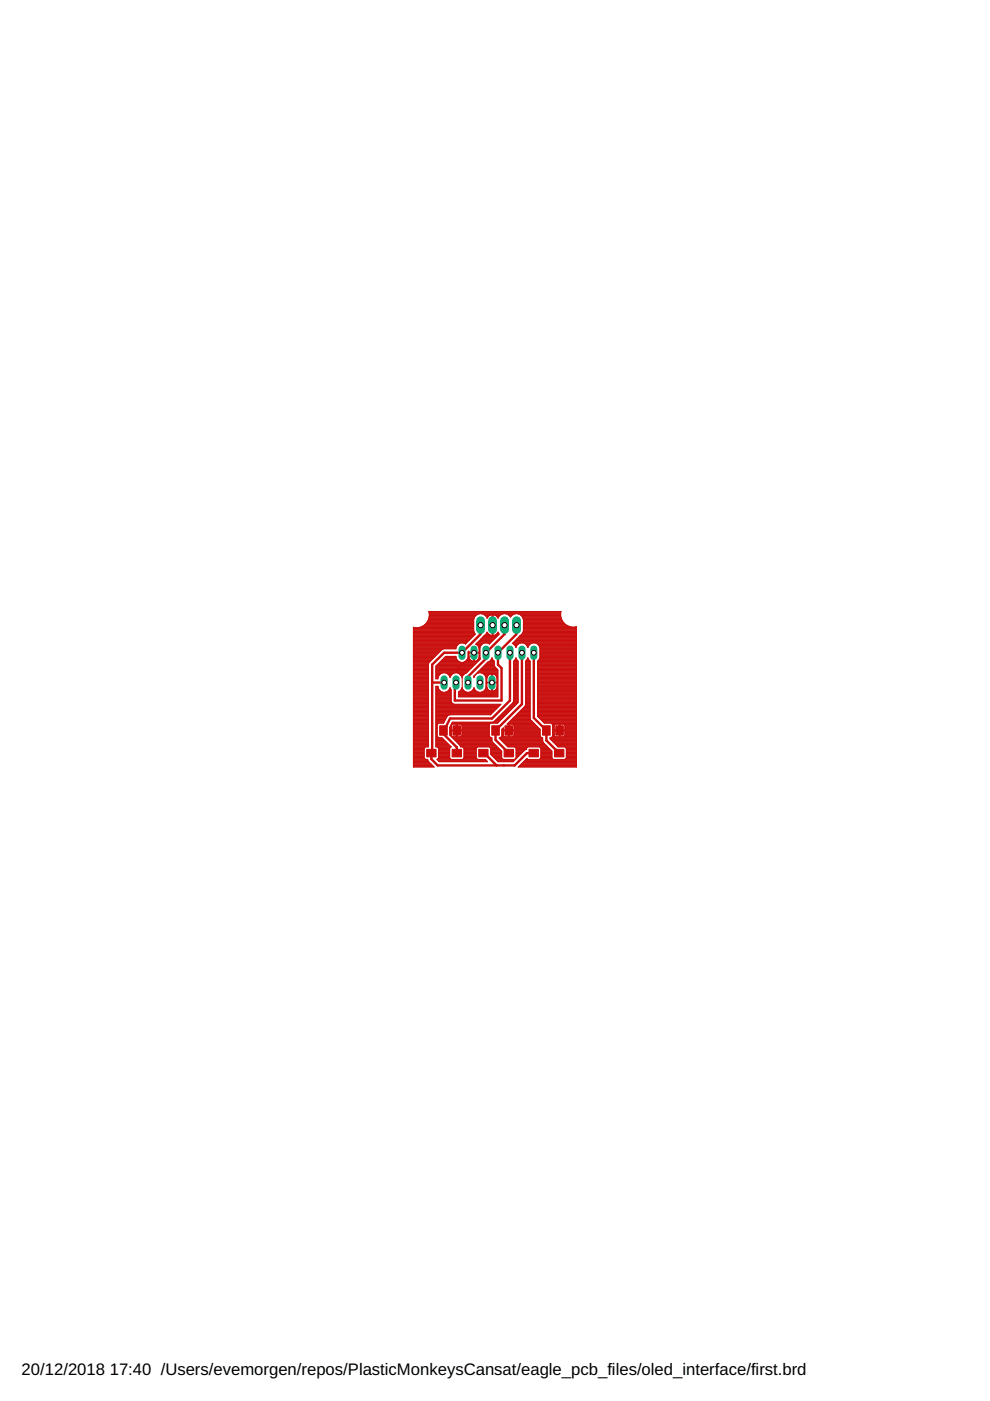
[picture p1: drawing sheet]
<svg xmlns="http://www.w3.org/2000/svg" width="210mm" height="297mm" viewBox="0 0 210 297" stroke-linecap="round" stroke-linejoin="round" font-family="sans-serif">
<defs><g id="words">
<g font-size="3.5">
<text x="4.6" y="291.4">20/12/2018</text>
<text x="23.3" y="291.4">17:40 /Users/evemorgen/repos/PlasticMonkeysCansat/eagle_pcb_files/oled_interface/first.brd</text>
</g>
</g></defs>
<g fill="#c90d0c" stroke="#c90d0c" stroke-width=".21">
<path d="M101.5 158.9h2v1.6h-2z"/>
<path d="M106.9 158.9h2v1.6h-2z"/>
<path d="M112.2 158.9h2v1.6h-2z"/>
<path d="M117.6 158.9h1.9v1.6h-1.9z"/>
<path d="M90.5 158.9h2v1.6h-2z"/>
<path d="M95.9 158.9h2v1.6h-2z"/>
<path d="M104.3 153.9h1.6v2h-1.6z"/>
<path d="M107.1 153.9h1.6v2h-1.6z"/>
<path d="M93.2 153.9h1.6v2h-1.6z"/>
<path d="M96 153.9h1.6v2h-1.6z"/>
<path d="M115 153.9h1.6v2h-1.6z"/>
<path d="M117.8 153.9h1.6v2h-1.6z"/>
</g>
<g fill="none" stroke="#c90d0c" stroke-width=".51">
<path d="M101.8 134.6l-3.8 3.8h-3.8l-2.6 2.5v18.8M101.9 132.5v2M103 139.6l-3.8 3.8M107 132.5v2l-4 3.9M108.1 138.4v10.1l-3.8 3.8h-8.9l-1.2 2.6M109.4 134.6l-3.8 3.8v2.5l.7 .8v6.8h-9.9v-3.5l.3-.3M109.5 132.5v2M110.7 138.4v10.9l-5.6 5.6v2l2.8 2.8M113.2 138.4v13.8l2.6 2.7v2.1l2.8 2.7M91.5 159.7v1.3l1.3 1.3h16.3l2.6-2.6h1.5M91.6 144.7h2.6M93.7 155.3l3.2 3.2v1.2"/>
<path d="M102.5 159.7h.2l2.6 2.6"/>
</g>
<g fill="none" stroke="#c90d0c" stroke-width=".21">
<path d="M87.7 138.5h5.3M87.7 134.7h12.8M87.7 139.2h4.5M87.7 139.9h3.8M87.7 139.8h4M87.7 139.7h4.1M87.7 139.5h4.2M87.7 139.4h4.3M87.7 139.3h4.4M87.7 139h4.7M87.7 138.9h4.8M87.7 138.8h4.9"/>
<path d="M87.7 138.7h5M87.7 138.6h5.2M87.7 138.3h5.4M87.7 138.2h5.5M87.7 138.1h5.6M87.7 138h5.8M87.7 137.9h5.9M87.7 137.7h6M87.7 137.5h9M87.7 137.4h9M87.7 137.2h9M87.7 137.1h9.1"/>
<path d="M87.7 137h9.1M87.7 136.9h9.2M87.7 136.8h9.3M87.7 136.7h9.4M87.7 136.5h9.5M87.7 136.4h9.8M87.7 136.3h11.3M87.7 136.2h11.4M87.7 136h11.5M87.7 135.9h11.6M87.7 135.8h11.7M87.7 135.7h11.8"/>
<path d="M87.7 135.6h12M87.7 135.4h12.1M87.7 135.3h12.2M87.7 135.2h12.3M87.7 135.1h12.5M87.7 135h12.6M87.7 134.8h12.7M87.7 134.6h12.9M87.7 134.5h13.1M87.7 134.3h13M87.7 134.2h12.9M87.7 134.1h12.9"/>
<path d="M87.7 134h12.8M87.7 133.9h12.8M87.7 133.8h12.7M87.7 133.6h12.7M87.7 133.5h12.7M87.7 133.4h12.7M87.7 133.3h12.7M87.7 133.2h12.7M87.7 133h.1M88.9 133h11.5M89.3 132.9h11.1M89.5 132.8h10.9"/>
<path d="M89.7 132.7h10.7M90 132.5h10.4M90.1 132.4h10.3M90.2 132.3h10.2M90.3 132.2h10.1M90.4 132.1h10M90.5 132h9.9M90.6 131.8h9.8M90.7 131.7h9.7M90.7 131.6h9.7M90.8 131.5h9.6M90.8 131.3h9.6"/>
<path d="M90.9 131.2h9.6M90.9 131.1h9.6M91 131h9.6M91 129.8h27.9M91 130.9h9.6M91 129.9h27.9M91 130.7a2.67 2.67 0 0 1-3.3 2.3v29.6h4.4l-1.3-1.2-.1-.4h-.4l-.4-.3M91 130.1h27.9M91 130v.7M91 130.7h9.7M91 130.6h9.8M91 130.5h9.9"/>
<path d="M91 130.4h10M91 130.3h10.3M91 130h27.9M93.7 137.7l-2.5 2.6M93.7 139.9h3.2M93.9 139.8h2.9M94 137.6l-.3 .1M94 139.7h2.8M94.1 139.5h2.6M94.2 139.4h2.5M94.4 139.3h2.3M96.7 139.4v-.2h-2.2l-2.1 2v2.7h.5a1.32 1.32 0 0 1 1-1.2"/>
<path d="M96.7 139.4l.2 .5M96.9 136.9l-.2 .7h-9M96.9 139.9l.3 .3M97.2 136.5l.5-.2 1 .2M97.2 136.5l-.3 .4M98.4 136.4h.4M98.7 136.5h.1M99 139.9h.7M99.1 139.8h.5M99.1 139.7h.4M99.2 139.5h.3M99.3 139.4v-1.2l.1-.2v.3h1v1.9"/>
<path d="M99.3 138.5h2.4M99.3 139.2h.1M99.3 139.4a1.31 1.31 0 0 1-2.1 .8M99.3 139.4h.1M99.3 139.3h.1M99.3 139h.1M99.3 138.9h.1M99.3 138.8h.1M99.3 138.7h.1M99.3 138.6h.1M99.3 138.3h1.1M99.3 138.2h.1"/>
<path d="M99.4 138.1h.1M99.4 138.5v.9M99.4 139.4l.3 .4 .4 .3M100.4 139.2h.2M100.4 139.9h.2M100.4 139.8h.2M100.4 139.7h.2M100.4 139.5h.2M100.4 139.4h.2M100.4 139.3h.2M100.4 139h.2M100.4 138.9h.2"/>
<path d="M100.4 138.8h.2M100.4 138.7h.2M100.4 138.6h.2M100.5 138.4l-3.8 3.8 1.3 1.3M100.6 138.3h1.1M100.8 134.5l-2.1 2M100.9 136.5h1.4M101 136.7h1.2M101 136.4h1.6M101.2 136.8h.9M101.2 136.3h2.8M101.3 139.9h.4"/>
<path d="M101.3 136.9h.6M101.3 136.2h2.8M101.4 139.8h.4M101.4 137h.5M101.4 136h2.9M101.5 139.7h.4M101.5 137.1h.3M101.5 139.5h.3M101.5 137.2h.3M101.5 135.9h2.9M101.6 139.4l-.4 .6-.3 .1M101.6 139.4h.1"/>
<path d="M101.6 137.4h.1M101.6 139.3h.1M101.6 137.5h.1M101.6 130.1l-1 .7-.2 .5v2.5l.4 .7M101.6 138.5v.9M101.6 139.2h.1M101.6 137.6h.1M101.6 139h.1M101.6 138.9h.1M101.6 138.8h.1M101.6 138.7h.1M101.6 138.6h.1"/>
<path d="M101.6 138.2h.1M101.6 138.1h.1M101.6 138h.1M101.6 137.9h.1M101.6 137.7h.1M101.7 135.8h2.8M101.7 139.4l.2 .3-3 3-.8 .5-.1 .4M101.8 135.7h2.8M101.9 134.5l-.1 .1M101.9 135.6h2.9M101.9 136.9l-.2 .5v2M102 135.4h2.9"/>
<path d="M102.1 135.3h2.9M102.2 130.1l.9 .7M102.3 135.2h2.8M102.3 136.5l.5-.2 1 .2M102.3 136.5l-.4 .4M102.4 135.1h2.8M102.5 135h2.8M102.5 130.3h3.9M102.6 134.8h2.9M102.7 134.7l-1.8 1.9 .4 .3a1.5 1.5 0 0 1 .3 1.4h-1v1.9M102.7 134.7l.6-.7a1.26 1.26 0 0 0 1.2 .7M102.7 134.7h1.4"/>
<path d="M102.7 130.4h1.4M102.9 134.6h.9M102.9 130.5h.9M103 134.5h.7M103 130.6h.6M103 138.4v1.2M103.1 134.3h.4M103.1 130.7h.4M103.2 134.2h.2M103.2 130.9h.2M103.2 134.1h.1M103.2 131h.1"/>
<path d="M103.5 136.4h.4M103.8 136.5h.1M103.8 130.5l-.5 .6-.2-.3M104.1 139.9h.4M104.2 139.8h.2M104.2 139.7h.2M104.3 139.5h.1M104.4 134.7v-2.1h.1v2.1M104.4 134.6h.1M104.4 134.5h.1M104.4 134.3h.1M104.4 134.2h.1"/>
<path d="M104.4 134.1h.1M104.4 134h.1M104.4 133.9h.1M104.4 133.8h.1M104.4 133.6h.1M104.4 133.5h.1M104.4 133.4h.1M104.4 133.3h.1M104.4 133.2h.1M104.4 133h.1M104.4 132.9h.1M104.4 132.8h.1"/>
<path d="M104.4 132.7h.1M104.4 132.4h.1M104.4 132.3h.1M104.4 132.2h.1M104.4 132.1h.1M104.4 132h.1M104.4 131.8h.1M104.4 131.7h.1M104.4 131.6h.1M104.4 131.5h.1M104.4 131.3h.1M104.4 131.2h.1"/>
<path d="M104.4 131.1h.1M104.4 131h.1M104.4 130.9h.1M104.4 130.7h.1M104.4 130.6h.1M104.4 130.5h.1M104.4 130.4h.1M104.5 139.9l-.2-.4-.2 .4-.7 .5-3 3M104.5 139.9l.3 .3v.9M104.5 130.3v2.2h-.1v-2.2l-.6 .2M104.5 130.3h.1M104.5 130.3l.6 .2 .5 .6 .1-.3"/>
<path d="M104.7 134.7h.9M104.7 134.7h-.2M104.8 130.4h1.3M105.1 134.6h.6M105.1 130.5h.9M105.2 134.5h.6M105.2 130.6h.7M105.3 134.3h.5M105.4 130.7h.3M105.5 134.2h.2M105.5 130.9h.2M105.5 134.1h.1"/>
<path d="M105.5 131h.1M105.9 134.5l-.3-.5-.3 .5-.6 .2M105.9 134.5l-2.1 2M106.7 130.1l-.6 .3-.4 .4M107.3 130.1l1 .7M107.6 130.3h1.3M107.8 130.4h.8M107.9 130.5h.6M108.1 130.6h.3M108.2 130.7h.1M108.7 136.4h1.5M108.8 136.3h13.4"/>
<path d="M108.8 136.5l.4 .4M108.8 136.5h1.1M108.9 136.2h13.3M109 136.7h.8M109 136h13.2M109.1 136.8h.6M109.2 135.9h13M109.2 139.9h.4M109.2 136.9l.2 .4 .2-.4M109.2 130.1l-.5 .3-.4 .4M109.2 136.9h.4M109.2 139.8h.3"/>
<path d="M109.3 137h.2M109.3 135.8h12.9M109.3 139.7h.2M109.3 137.1h.2M109.3 139.5h.1M109.4 137.2h.1M109.4 135.7h12.8M109.5 134.5l-.1 .1M109.5 135.6h12.7M109.6 139.9l-.2-.4-.5 .7v8.5M109.6 139.9l.3 .3v8.7M109.6 135.4h12.6"/>
<path d="M109.7 135.3h12.5M109.8 130.1l1 .7 .2 .5v2.5l-.2 .5-.5 .4M109.9 135.2h12.3M109.9 136.5l.5-.2h.5l.5 .2M109.9 136.5l-.3 .4M110 135.1h12.2M110.1 135h12.1M110.1 130.3h8.8M110.2 134.8h12M110.3 134.7l-1.7 1.7 .2 .1M110.4 134.7h11.8M110.4 130.4h8.5"/>
<path d="M110.5 134.6h11.7M110.5 130.5h8.4M110.6 134.5h11.6M110.6 130.6h8.3M110.7 134.3h11.5M110.7 130.7h8.2M110.8 134.2h11.4M110.8 130.9h8.1M110.8 134.1h11.4M110.8 131h8.2M110.9 134h11.3M110.9 131.1h8.1"/>
<path d="M110.9 133.9h11.3M110.9 131.2h8.1M111 133.8h11.2M111 133.6h11.2M111 133.5h11.2M111 133.4h11.2M111 133.3h11.2M111 133.2h11.2M111 133h11.2M111 132.9h10.1M111 132.8h9.6M111 132.7h9.4"/>
<path d="M111 132.5h9.1M111 132.4h8.9M111 132.3h8.8M111 132.2h8.7M111 132.1h8.6M111 132h8.4M111 131.8h8.4M111 131.7h8.3M111 131.6h8.2M111 131.5h8.1M111 131.3h8.1M111.1 136.4h1.6"/>
<path d="M111.4 136.5l.3 .4M111.4 136.5h1.1M111.5 136.7h.8M111.6 136.8h.6M111.7 139.9h.4M111.7 139.9l-.3 .3v9.2M111.7 139.9l.2-.4 .2 .4M111.7 136.9l.2 .4 .2-.4M111.7 136.9h.4M111.8 139.8h.3M111.8 137h.2M111.8 139.7h.2"/>
<path d="M111.8 137.1h.2M111.9 139.5h.1M111.9 137.2h.1M112.1 139.9l.3 .3v12.2l.1 .3M112.5 136.5l.4-.2h.6l.4 .2M112.5 136.5l-.4 .4M113.6 136.4h8.6M113.9 136.5l.4 .4M113.9 136.5h8.3M114 136.7h8.2M114.2 136.8h8M114.3 139.9h7.9"/>
<path d="M114.3 139.9l-.3 .3v11.7l1.4 1.4h1.5l.3 .3v2.5l-.3 .3M114.3 136.9l.2 .5v2M114.3 136.9h7.9M114.3 139.8h7.9M114.3 137h7.9M114.4 139.7h7.8M114.4 137.1h7.8M114.4 139.5h7.8M114.4 137.2h7.8M114.5 139.4h7.7M114.5 138.5h7.7M114.5 139.2h7.7"/>
<path d="M114.5 139.4l-.2 .5M114.5 137.6h7.7M114.5 139.3h7.7M114.5 139h7.7M114.5 138.9h7.7M114.5 138.8h7.7M114.5 138.7h7.7M114.5 138.6h7.7M114.5 138.3h7.7M114.5 138.2h7.7M114.5 138.1h7.7M114.5 138h7.7"/>
<path d="M114.5 137.9h7.7M114.5 137.7h7.7M114.5 137.5h7.7M114.5 137.4h7.7M118.9 129.9v-.3h-28l.1 .4M118.9 129.9v.7M118.9 130.6l.5 1.3M119.4 131.9a2.69 2.69 0 0 0 2.8 1M122.1 132.9h.1M122.2 132.9v29.7h-12.3l1.8-1.8 .2 .2h2.5l.3-.3v-2l-.3-.4M87.7 146.8h3.1M87.7 142.7h3.1"/>
<path d="M87.7 147.7h3.1M87.7 140.3h3.5M87.7 156.4h3.1M87.7 153.1h3.1M87.7 155h3.1M87.7 158.9h2.2M87.7 159.9h2.2M87.7 159.8h2.2M87.7 159.7h2.2M87.7 159.5h2.2M87.7 159.4h2.2M87.7 159.3h2.2"/>
<path d="M87.7 159.2h2.2M87.7 159h2.2M87.7 158.8h2.2M87.7 158.7h2.2M87.7 158.6h2.3M87.7 158.5h2.4M87.7 158.2h3.1M87.7 158.1h3.1M87.7 158h3.1M87.7 157.8h3.1M87.7 157.7h3.1M87.7 157.6h3.1"/>
<path d="M87.7 157.5h3.1M87.7 157.4h3.1M87.7 157.2h3.1M87.7 157.1h3.1M87.7 157h3.1M87.7 156.9h3.1M87.7 156.8h3.1M87.7 156.6h3.1M87.7 156.5h3.1M87.7 156.3h3.1M87.7 156.1h3.1M87.7 156h3.1"/>
<path d="M87.7 155.9h3.1M87.7 155.8h3.1M87.7 155.7h3.1M87.7 155.6h3.1M87.7 155.4h3.1M87.7 155.3h3.1M87.7 155.2h3.1M87.7 155.1h3.1M87.7 154.8h3.1M87.7 154.7h3.1M87.7 154.6h3.1M87.7 154.5h3.1"/>
<path d="M87.7 154.3h3.1M87.7 154.2h3.1M87.7 154.1h3.1M87.7 154h3.1M87.7 153.9h3.1M87.7 153.8h3.1M87.7 153.6h3.1M87.7 153.5h3.1M87.7 153.4h3.1M87.7 153.3h3.1M87.7 153h3.1M87.7 152.9h3.1"/>
<path d="M87.7 152.8h3.1M87.7 152.7h3.1M87.7 152.5h3.1M87.7 152.4h3.1M87.7 152.3h3.1M87.7 152.2h3.1M87.7 152.1h3.1M87.7 151.9h3.1M87.7 151.8h3.1M87.7 151.7h3.1M87.7 151.6h3.1M87.7 151.5h3.1"/>
<path d="M87.7 151.3h3.1M87.7 151.2h3.1M87.7 151.1h3.1M87.7 151h3.1M87.7 150.9h3.1M87.7 150.7h3.1M87.7 150.6h3.1M87.7 150.5h3.1M87.7 150.4h3.1M87.7 150.3h3.1M87.7 150.1h3.1M87.7 150h3.1"/>
<path d="M87.7 149.9h3.1M87.7 149.8h3.1M87.7 149.6h3.1M87.7 149.5h3.1M87.7 149.4h3.1M87.7 149.3h3.1M87.7 149.2h3.1M87.7 149.1h3.1M87.7 148.9h3.1M87.7 148.8h3.1M87.7 148.7h3.1M87.7 148.6h3.1"/>
<path d="M87.7 148.4h3.1M87.7 148.3h3.1M87.7 148.2h3.1M87.7 148.1h3.1M87.7 148h3.1M87.7 147.8h3.1M87.7 147.6h3.1M87.7 147.5h3.1M87.7 147.4h3.1M87.7 147.2h3.1M87.7 147.1h3.1M87.7 147h3.1"/>
<path d="M87.7 146.9h3.1M87.7 146.6h3.1M87.7 146.5h3.1M87.7 146.4h3.1M87.7 146.3h3.1M87.7 146.2h3.1M87.7 146h3.1M87.7 145.9h3.1M87.7 145.8h3.1M87.7 145.7h3.1M87.7 145.6h3.1M87.7 145.4h3.1"/>
<path d="M87.7 145.3h3.1M87.7 145.2h3.1M87.7 145.1h3.1M87.7 144.9h3.1M87.7 144.8h3.1M87.7 144.7h3.1M87.7 144.6h3.1M87.7 144.5h3.1M87.7 144.4h3.1M87.7 144.2h3.1M87.7 144.1h3.1M87.7 144h3.1"/>
<path d="M87.7 143.9h3.1M87.7 143.7h3.1M87.7 143.6h3.1M87.7 143.5h3.1M87.7 143.4h3.1M87.7 143.3h3.1M87.7 143.2h3.1M87.7 143h3.1M87.7 142.9h3.1M87.7 142.8h3.1M87.7 142.5h3.1M87.7 142.4h3.1"/>
<path d="M87.7 142.3h3.1M87.7 142.2h3.1M87.7 142.1h3.1M87.7 141.9h3.1M87.7 141.8h3.1M87.7 141.7h3.1M87.7 141.6h3.1M87.7 141.5h3.1M87.7 141.4h3.1M87.7 141.2h3.1M87.7 141.1h3.1M87.7 141h3.1"/>
<path d="M87.7 140.9h3.1M87.7 140.7h3.1M87.7 140.6h3.2M87.7 140.5h3.3M87.7 140.4h3.4M87.7 140.1h3.6M87.7 140h3.7M90.3 158.3l-.4 .4v2M91.2 140.3l-.4 .5v17.5h-3.1M91.5 159.7h.1M92.4 146.8h3.3M92.4 142.7h6.5"/>
<path d="M92.4 147.7h3.3M92.4 153.1h1.7M92.4 155h.3M92.4 158.2h3.1M92.4 158.1h3M92.4 158h2.8M92.4 157.8h2.7M92.4 157.7h2.6M92.4 157.6h2.5M92.4 157.5h2.4M92.4 157.4h2.3M92.4 157.2h2.1"/>
<path d="M92.4 157.1h2M92.4 157h1.9M92.4 156.9h1.8M92.4 156.8h1.6M92.4 156.6h1.5M92.4 156.5h1.4M92.4 156.3h.5M92.4 156.1h.4M92.4 156h.3M92.4 155.9h.3M92.4 155.8h.3M92.4 155.7h.3"/>
<path d="M92.4 155.6h.3M92.4 155.4h.3M92.4 155.3h.3M92.4 155.2h.3M92.4 155.1h.3M92.4 154.8h.3M92.4 154.7h.3M92.4 154.6h.3M92.4 154.5h.3M92.4 154.3h.3M92.4 154.2h.3M92.4 154.1h.3"/>
<path d="M92.4 154h.3M92.4 153.9h.3M92.4 153.8h.3M92.4 153.6h.3M92.4 153.5h.4M92.4 153.4h.6M92.4 153.3h1.7M92.4 153h1.8M92.4 152.9h1.9M92.4 152.8h1.9M92.4 152.7h2M92.4 152.5h2"/>
<path d="M92.4 152.4h2.1M92.4 152.3h2.2M92.4 152.2h2.2M92.4 152.1h2.3M92.4 151.9h2.3M92.4 151.8h2.4M92.4 151.7h2.6M92.4 151.6h2.8M92.4 151.5h11.7M92.4 151.3h11.8M92.4 151.2h11.9M92.4 151.1h12"/>
<path d="M92.4 151h12.1M92.4 150.9h12.3M92.4 150.7h12.4M92.4 150.6h12.5M92.4 150.5h12.6M92.4 150.4h12.8M92.4 150.3h12.9M92.4 150.1h13M92.4 150h13.1M92.4 149.9h13.2M92.4 149.8h13.3M92.4 149.6h13.5"/>
<path d="M92.4 149.5h13.6M92.4 149.4h13.7M92.4 149.3h3.8M92.4 149.2h3.6M92.4 149.1h3.5M92.4 148.9h3.4M92.4 148.8h3.3M92.4 148.7h3.3M92.4 148.6h3.3M92.4 148.4h3.3M92.4 148.3h3.3M92.4 148.2h3.3"/>
<path d="M92.4 148.1h3.3M92.4 148h3.3M92.4 147.8h3.3M92.4 147.6h3.3M92.4 147.5h3.3M92.4 147.4h3.3M92.4 147.2h3.3M92.4 147.1h3.3M92.4 147h3.3M92.4 146.9h3.3M92.4 146.6h1.2M92.4 146.5h1"/>
<path d="M92.4 146.4h.9M92.4 146.3h.7M92.4 146.2h.6M92.4 146h.6M92.4 145.9h.5M92.4 145.8h.5M92.4 145.7h.5M92.4 145.6h.5M92.4 143.9h.5M92.4 143.7h.5M92.4 143.6h.5M92.4 143.5h.5"/>
<path d="M92.4 143.4h.6M92.4 143.3h.6M92.4 143.2h.7M92.4 143h.9M92.4 142.9h1M92.4 142.8h1.2M92.4 142.5h6.6M92.4 142.4h6.7M92.4 142.3h6.9M92.4 142.2h7M92.4 142.1h7.1M92.4 141.9h7.2"/>
<path d="M92.4 141.8h7.4M92.4 141.7h7.5M92.4 141.6h7.6M92.4 141.5h7.7M92.4 141.4h7.8M92.4 141.2h8M92.5 141.1h8M92.7 141h7.9M92.7 158.3l.3 .4v2l-.4 .3 .5 .5h10.3l-.5-.5h-1.6l-.3-.3M92.8 158.5h2.7M92.8 140.9h7.9M92.9 158.6h2.5"/>
<path d="M92.9 140.7h7.9M93 158.9h2.3M93 159.9h2.3M93 159.8h2.3M93 159.7h2.3M93 159.5h2.3M93 159.4h2.3M93 159.3h2.3M93 159.2h2.3M93 159h2.3M93 158.8h2.3M93 158.7h2.3"/>
<path d="M93 140.6h8M93.2 140.5h7.9M93.3 140.4h4.3M93.4 140.3h3.9M93.5 140.1h3.6M93.6 140h3.4M93.9 146.8a1.28 1.28 0 0 1-1-1.3h-.5v12.8h3.3l-2-1.9h-1.3M94 154.9h.1M94.1 154.9l-.4 .4M94.2 154.9h-.1M94.4 142.7l.5 .2 .5 .7M94.4 146.8l.5-.2 .5-.8 .3 .5v2.4"/>
<path d="M94.7 142.8h1.4M94.7 146.6h1M94.8 151.8l-.8 1.5h-1l-.3 .3v2.5l.3 .3M94.9 142.9h1M95 146.5h.7M95 151.7l-.2 .1M95 151.6v.1M95.1 143h.7M95.1 146.4h.6M95.2 146.3h.5M95.2 143.2h.5M95.3 146.2h.3"/>
<path d="M95.3 143.3h.3M95.3 146h.2M95.3 143.4h.2M95.4 154.2v1.7l2.1 2.1 .1 .3M95.4 155h8.3M95.4 155.8h.3M95.4 155.7h.3M95.4 155.6h.3M95.4 155.4h.3M95.4 155.3h.3M95.4 155.2h.3M95.4 155.1h.3"/>
<path d="M95.4 154.8h1.4M95.4 154.7h.3M95.4 154.6h.3M95.4 154.5h.3M95.4 154.3h.3M95.4 154.2h.3M95.4 145.9h.1M95.4 143.5h.1M95.4 154.1h.3M95.4 143.6h.1M95.4 155.9h.3M95.5 154h.2"/>
<path d="M95.5 156h.2M95.5 153.9h.2M95.6 153.8h.1M95.6 158.3l-.3 .4v2M95.7 148.7l.1 .3M95.7 153.6h.1M95.7 156.1h.2M95.7 154.9v1M95.7 155.9l.2 .3M95.7 153.5h8.2M95.8 149l.2 .2M95.8 153.4h8.2"/>
<path d="M95.8 156.3h8.1M95.8 153.3h9.8M95.9 156.4h8.4v.6M96 149.2l.3 .1h9.9l-2.2 2.3h-9M96 156.5h8.3M96.2 156.6h8.1M96.3 156.8h8M96.4 156.9h7.9M96.4 142.7l-.4 .2-.6 .7M96.5 157h7.8M96.6 157.1h7.7M96.8 157.2h7.6"/>
<path d="M96.8 156.1h.1M96.8 156h.1M96.8 155.9h.1M96.8 155.8h.1M96.8 155.7h.1M96.8 155.6h.1M96.8 155.4h.1M96.8 155.3h.1M96.8 155.2h.1M96.8 155.1h.1M96.8 154.7h.1M96.8 154.6h.1"/>
<path d="M96.8 154.5h.1M96.8 154.3h.1M96.8 154.2h.1M96.8 154.1h.1M96.8 154h.1M96.8 153.9h.1M96.8 153.8h.1M96.8 153.6h.1M96.9 157.4h7.6M96.9 154.8h6.8M97 142.7l.4 .2 .6 .7M97 157.5h7.6"/>
<path d="M97.1 157.6h7.6M97.2 146.7l.6-.5 .2-.4 .1 .4 .9 .6M97.2 146.8h8.4M97.2 157.7h7.6M97.2 147.6h8.4M97.2 147.5h8.4M97.2 147.4h8.4M97.2 147.2h8.4M97.2 147.1h8.4M97.2 147h8.4M97.2 146.9h8.4M97.2 142.8h1.5"/>
<path d="M97.3 146.6h1.4M97.4 157.8h7.5M97.5 158h7.6M97.5 142.9h1M97.5 146.5h.9M97.6 158.1h7.6M97.6 158.2h7.7M97.6 146.4h.7M97.6 143h.7M97.6 158.3h.1M97.7 146.3h.5M97.7 143.2h.5"/>
<path d="M97.8 156.1h6M97.8 146.2h.3M97.8 143.3h.3M97.8 153.6l.2 1.2h-2.3l.1-1.1 1-.2v2.7h-.9M97.8 153.6l-.9-.1v2.7l1-.1M97.9 153.6h5.9M97.9 143.4h.2M97.9 146h.2M97.9 156h5.8M97.9 145.9h.1M97.9 143.5h.1M97.9 153.8h5.8"/>
<path d="M98 155.9l-.1 .2M98 154.9v1M98 155.9h5.7M98 155.8h5.7M98 155.7h5.7M98 155.6h5.7M98 155.4h5.7M98 155.3h5.7M98 155.2h5.7M98 155.1h5.7M98 154.7h5.7M98 154.6h5.7"/>
<path d="M98 154.5h5.7M98 154.3h5.7M98 154.2h5.7M98 154.1h5.7M98 154h5.7M98 153.9h5.7M98 143.6h.1M98 143.5v2.6l1.3 1.4M98.1 158.3l.3 .4v2M98.2 158.5h3M98.3 158.6h2.8M98.4 140.4h2.8"/>
<path d="M98.4 158.9h2.6M98.4 159.9h2.6M98.4 159.8h2.6M98.4 159.7h2.6M98.4 159.5h2.6M98.4 159.4h2.6M98.4 159.3h2.6M98.4 159.2h2.6M98.4 159h2.6M98.4 158.8h2.6M98.4 158.7h2.6M98.7 140.3h2.6"/>
<path d="M98.8 140.1h1.3M98.9 140h1M99.2 143.4v1.3M99.5 146.8l.5-.2 .5-.8 .5 .8 .5 .2M99.8 146.6h1.4M100 146.5h1M100.1 140.1l.3 .1M100.1 146.4h.8M100.3 146.3h.4M100.4 146.2h.2M100.4 143.4l.1 .2M100.4 146h.2"/>
<path d="M100.4 143.4h.2M100.4 140.1h.2M100.4 140h.2M100.5 145.9h.1M100.5 143.5h.1M100.5 143.6v.1M100.5 143.3h.1M100.6 140.2v.1M100.6 143.2h.2M100.8 143h.1M100.9 142.9h.1M100.9 140.1l-.3 .1"/>
<path d="M100.9 140.1h.5M101 142.8h.2M101.1 142.7h4.5M101.2 140h.4M101.3 142.5h4.3M101.3 158.3l-.3 .4v2M101.4 142.4h4.2M101.5 142.3h4.1M101.5 142.7l-.5 .2-.5 .7M101.6 142.2h4M101.7 142.1h3.9M101.9 141.9h3.6"/>
<path d="M102 141.8h3.4M102 142.7l.5 .2 .6 .8v2l-.2 .5-.9 .6M102.1 141.7h3.2M102.2 141.6h2.9M102.3 142.8h3.3M102.3 141.5h2.7M102.4 146.6h3.2M102.5 141.4h2.4M102.6 146.5h1.4M102.6 142.9h1.4M102.6 141.2h2.3M102.7 146.4h1"/>
<path d="M102.7 143h1M102.7 141.1h2.1M102.8 143.2h.8M102.8 146.3h.8M102.8 141h2M102.9 146.2h.6M102.9 143.3h.6M102.9 146h.5M102.9 143.4h.5M102.9 140.9h1.9M103 143.5h.3M103 145.9h.3"/>
<path d="M103 145.8h.3M103 143.6h.3M103.1 145.7h.1M103.1 145.6h.1M103.1 145.4h.1M103.1 145.3h.1M103.1 145.2h.1M103.1 145.1h.1M103.1 144.9h.1M103.1 144.8h.1M103.1 144.7h1.1M103.1 144.6h.1"/>
<path d="M103.1 144.5h.1M103.1 144.4h.1M103.1 144.2h.1M103.1 144.1h.1M103.1 144h.1M103.1 143.9h.1M103.1 143.7h.1M103.1 140.7h1.7M103.2 140.6h1.6M103.2 143.9v.8h2.2v-.8M103.2 145.6v-.8h2.2v.8M103.2 145.6l.1 .3"/>
<path d="M103.3 145.9l.1 .1M103.3 140.5h1.5M103.4 143.4l-.2 .5M103.4 146l.2 .3M103.4 140.4h1.4M103.6 146.3l.1 .1M103.7 140.3h1.1M103.7 158.3l.3 .4v1.2M103.7 143l-.3 .4M103.7 146.4l.5 .2M103.8 158.5h1.7M103.9 140.1h.9"/>
<path d="M103.9 158.6h1.8M104 140h.6M104 158.9h2M104 159.9h2.4M104 159.8h2.4M104 159.7h2.4M104 159.5h2.4M104 159.4h2.4M104 159.3h2.4M104 159.2h2.3M104 159h2.2M104 158.8h1.9"/>
<path d="M104 158.7h1.8M104.2 142.9v3.7M104.2 142.9h.1M104.2 142.9l-.5 .1M104.2 146.6h.1M104.2 146.5h.2M104.2 146.4h.2M104.2 146.3h.2M104.2 146.2h.2M104.2 146h.2M104.2 145.9h.2M104.2 145.8h.2"/>
<path d="M104.2 145.7h.2M104.2 145.6h.2M104.2 145.4h.2M104.2 145.3h.2M104.2 145.2h.2M104.2 145.1h.2M104.2 144.9h.2M104.2 144.8h.2M104.2 144.6h.2M104.2 144.5h.2M104.2 144.4h.2M104.2 144.2h.2"/>
<path d="M104.2 144.1h.2M104.2 144h.2M104.2 143.9h.2M104.2 143.7h.2M104.2 143.6h.2M104.2 143.5h.2M104.2 143.4h.2M104.2 143.3h.2M104.2 143.2h.2M104.2 143h.2M104.2 142.9h.2M104.3 157l.1 .3 2 2"/>
<path d="M104.3 144.7v2.6l-.2 .2M104.4 142.9h.1M104.4 142.9v3.7M104.4 146.6h.1M104.4 142.9h.2M104.4 144.7h1.2M104.6 142.9l.3 .1M104.6 142.9h1M104.6 146.5h1M104.7 153h1.1M104.8 141.1l.1 .3M104.8 152.9h1.1"/>
<path d="M104.9 146.4l-.5 .2M104.9 143l.3 .4M104.9 143h.7M104.9 141.4l.7 .6v5.7h-8.4v-1M104.9 146.4h.7M105 152.8h1M105.1 146.3h.5M105.1 143.2h.5M105.1 152.7h1.1M105.2 146.2h.4M105.2 143.3h.4M105.2 152.5h1.1"/>
<path d="M105.2 146l-.3 .4M105.2 143.4l.2 .5M105.2 146h.4M105.2 143.4h.4M105.3 145.9h.3M105.3 143.5h.3M105.3 145.9l-.1 .1M105.3 152.4h1.1M105.3 145.8h.3M105.3 143.6h.3M105.4 145.6l-.1 .3M105.4 145.7h.2"/>
<path d="M105.4 145.6h.2M105.4 145.4h.2M105.4 145.3h.2M105.4 145.2h.2M105.4 145.1h.2M105.4 144.9h.2M105.4 144.8h.2M105.4 144.6h.2M105.4 144.5h.2M105.4 144.4h.2M105.4 144.2h.2M105.4 144.1h.2"/>
<path d="M105.4 144h.2M105.4 143.9h.2M105.4 143.7h.2M105.4 158.3h-7.8M105.5 152.3h1M105.6 152.2h1M105.7 153.1h-9.8l-.5 1.1M105.7 152.1h1.1M105.8 151.9h1.1M105.9 156.5v-.1h9.2l.1 1 1.8 1.9M105.9 156.5l1.7 1.8h8.5M105.9 156.5h9.2"/>
<path d="M105.9 151.8h1.1M106 156.6h9.1M106 151.7h1.1M106.1 156.8h9M106.2 151.6h1.1M106.2 156.9h8.9M106.2 156.3h8.5M106.3 151.5h1.1M106.3 157h8.8M106.3 156.1h.6M106.4 159.3v1.4M106.4 155h8.1"/>
<path d="M106.4 156h.4M106.4 155.9h.3M106.4 155.8h.3M106.4 155.7h.3M106.4 155.6h.3M106.4 155.4h.3M106.4 155.3h.3M106.4 155.2h.3M106.4 155.1h.3M106.4 154.8h1.4M106.4 154.7h.3M106.4 151.3h1.1"/>
<path d="M106.4 157.1h8.7M106.4 154.6h.3M106.5 151.2h1.1M106.6 157.2h8.5M106.6 154.5h.1M106.7 151.1h1M106.7 157.4h8.4M106.7 154.3h.1M106.7 154.9v1M106.7 155.9l.1 .2M106.8 151h1M106.8 156.1l.1 .1"/>
<path d="M106.8 157.5h8.4M106.9 150.9h1.1M106.9 157.6h8.5M107 150.7h1.1M107 157.7h8.5M107.1 150.6h1.1M107.2 157.8h8.4M107.3 150.5h1M107.3 158h8.4M107.4 150.4h1M107.4 158.1h8.4M107.5 150.3h1.1"/>
<path d="M107.5 158.2h8.5M107.5 153.5h5.9M107.6 150.1h1.1M107.7 153.4h5.6M107.7 150h1.1M107.8 156.1h.1M107.8 156h.1M107.8 155.9h.1M107.8 155.8h.1M107.8 155.7h.1M107.8 155.6h.1M107.8 155.4h.1"/>
<path d="M107.8 155.3h.1M107.8 155.2h.1M107.8 155.1h.1M107.8 154.7h.1M107.8 154.6h.1M107.8 154.5h.1M107.8 154.3h.1M107.8 154.2h.1M107.8 154.1h.1M107.8 154h.1M107.8 153.9h.1M107.8 153.8h.1"/>
<path d="M107.8 153.6h.1M107.8 153.3h5.3M107.9 149.9h1M107.9 153.1h5.1M107.9 154.8h6.6M108 149.8h1.1M108 153h4.9M108.1 149.6h1.1M108.1 152.9h4.7M108.2 149.5h1.1M108.3 152.8h4.3M108.3 149.4h1.1"/>
<path d="M108.4 152.7h4.1M108.5 149.3h1M108.5 152.5h4M108.6 149.2h1M108.6 152.4h3.8M108.7 149.1h1.1M108.7 152.3h3.7M108.8 148.9h1.1M108.8 156.1h5.8M108.8 148.8h1.1M108.9 153.6l.1 1.2h-2.3v-.5l-.3 .3v1.5l-.3 .3M108.9 153.6l-1-.1v2.7h.9"/>
<path d="M108.9 152.2h3.5M108.9 153.6h4.6M108.9 146.8h1M108.9 142.7h1M108.9 147.7h1M108.9 140.3h1M108.9 148.7l-.1 .3-4 4-.3 .1M108.9 148.7h1M108.9 148.6h1M108.9 148.4h1M108.9 148.3h1M108.9 148.2h1"/>
<path d="M108.9 148.1h1M108.9 148h1M108.9 147.8h1M108.9 147.6h1M108.9 147.5h1M108.9 147.4h1M108.9 147.2h1M108.9 147.1h1M108.9 147h1M108.9 146.9h1M108.9 146.6h1M108.9 146.5h1"/>
<path d="M108.9 146.4h1M108.9 146.3h1M108.9 146.2h1M108.9 146h1M108.9 145.9h1M108.9 145.8h1M108.9 145.7h1M108.9 145.6h1M108.9 145.4h1M108.9 145.3h1M108.9 145.2h1M108.9 145.1h1"/>
<path d="M108.9 144.9h1M108.9 144.8h1M108.9 144.7h1M108.9 144.6h1M108.9 144.5h1M108.9 144.4h1M108.9 144.2h1M108.9 144.1h1M108.9 144h1M108.9 143.9h1M108.9 143.7h1M108.9 143.6h1"/>
<path d="M108.9 143.5h1M108.9 143.4h1M108.9 143.3h1M108.9 143.2h1M108.9 143h1M108.9 142.9h1M108.9 142.8h1M108.9 142.5h1M108.9 142.4h1M108.9 142.3h1M108.9 142.2h1M108.9 142.1h1"/>
<path d="M108.9 141.9h1M108.9 141.8h1M108.9 141.7h1M108.9 141.6h1M108.9 141.5h1M108.9 141.4h1M108.9 141.2h1M108.9 141.1h1M108.9 141h1M108.9 140.9h1M108.9 140.7h1M108.9 140.6h1"/>
<path d="M108.9 140.5h1M108.9 140.4h1M108.9 156.1l-.1 .1M108.9 156h5.6M108.9 140.1h.9M109 153.8h4.6M109 155.9l-.1 .2M109 154.9v1M109 155.9h5.5M109 155.8h5.5M109 155.7h5.5M109 155.6h5.5"/>
<path d="M109 155.4h5.5M109 155.3h5.5M109 155.2h5.5M109 155.1h5.5M109 154.7h5.5M109 154.6h5.5M109 154.5h5.3M109 154.3h5.2M109 154.2h5.1M109 154.1h5M109 154h4.9M109 153.9h4.7"/>
<path d="M109 152.1h3.4M109.1 140h.6M109.1 158.3l.3 .4v2l-.3 .3h-2.4l-.3-.3M109.1 151.9h3.3M109.2 158.5h2.6M109.2 151.8h3.2M109.3 158.6h2.4M109.3 151.7h3.1M109.4 158.9h2.1M109.4 159.9h1M109.4 159.8h1.1M109.4 159.7h1.2"/>
<path d="M109.4 159.5h1.4M109.4 159.4h1.5M109.4 159.3h1.6M109.4 159.2h1.7M109.4 159h1.8M109.4 158.8h2.2M109.4 158.7h2.2M109.5 151.6h2.9M109.6 151.5h2.8M109.7 151.3h2.7M109.8 151.2h2.6M109.9 148.9l-4.4 4.4h-1.4l-.4 .3v2.5l.4 .3"/>
<path d="M109.9 151.1h2.5M110.1 151h2.3M110.2 150.9h2.2M110.3 150.7h2.1M110.4 150.6h2M110.6 150.5h1.8M110.7 150.4h1.7M110.8 150.3h1.6M110.9 150.1h1.5M111 150h1.4M111.1 149.9h1.3M111.3 149.8h1.1"/>
<path d="M111.4 149.6h1M111.4 149.5h1M111.4 146.8h1M111.4 142.7h1M111.4 147.7h1M111.4 140.3h1M111.4 149.4l-.1 .3-3.8 3.8h.3v2.7h-.9M111.4 149.4h1M111.4 149.3h1M111.4 149.2h1M111.4 149.1h1M111.4 148.9h1"/>
<path d="M111.4 148.8h1M111.4 148.7h1M111.4 148.6h1M111.4 148.4h1M111.4 148.3h1M111.4 148.2h1M111.4 148.1h1M111.4 148h1M111.4 147.8h1M111.4 147.6h1M111.4 147.5h1M111.4 147.4h1"/>
<path d="M111.4 147.2h1M111.4 147.1h1M111.4 147h1M111.4 146.9h1M111.4 146.6h1M111.4 146.5h1M111.4 146.4h1M111.4 146.3h1M111.4 146.2h1M111.4 146h1M111.4 145.9h1M111.4 145.8h1"/>
<path d="M111.4 145.7h1M111.4 145.6h1M111.4 145.4h1M111.4 145.3h1M111.4 145.2h1M111.4 145.1h1M111.4 144.9h1M111.4 144.8h1M111.4 144.7h1M111.4 144.6h1M111.4 144.5h1M111.4 144.4h1"/>
<path d="M111.4 144.2h1M111.4 144.1h1M111.4 144h1M111.4 143.9h1M111.4 143.7h1M111.4 143.6h1M111.4 143.5h1M111.4 143.4h1M111.4 143.3h1M111.4 143.2h1M111.4 143h1M111.4 142.9h1"/>
<path d="M111.4 142.8h1M111.4 142.5h1M111.4 142.4h1M111.4 142.3h1M111.4 142.2h1M111.4 142.1h1M111.4 141.9h1M111.4 141.8h1M111.4 141.7h1M111.4 141.6h1M111.4 141.5h1M111.4 141.4h1"/>
<path d="M111.4 141.2h1M111.4 141.1h1M111.4 141h1M111.4 140.9h1M111.4 140.7h1M111.4 140.6h1M111.4 140.5h1M111.4 140.4h1M111.5 140.1h.9M111.6 140h.6M111.9 158.3l-.3 .4v.2l-.3 .1-2.5 2.5h-3.2l-1.6-1.6M112.5 152.7l2 1.9"/>
<path d="M114 146.8h8.2M114 142.7h8.2M114 147.7h8.2M114 140.3h8.2M114 151.8h8.2M114 151.7h8.2M114 151.6h8.2M114 151.5h8.2M114 151.3h8.2M114 151.2h8.2M114 151.1h8.2M114 151h8.2"/>
<path d="M114 150.9h8.2M114 150.7h8.2M114 150.6h8.2M114 150.5h8.2M114 150.4h8.2M114 150.3h8.2M114 150.1h8.2M114 150h8.2M114 149.9h8.2M114 149.8h8.2M114 149.6h8.2M114 149.5h8.2"/>
<path d="M114 149.4h8.2M114 149.3h8.2M114 149.2h8.2M114 149.1h8.2M114 148.9h8.2M114 148.8h8.2M114 148.7h8.2M114 148.6h8.2M114 148.4h8.2M114 148.3h8.2M114 148.2h8.2M114 148.1h8.2"/>
<path d="M114 148h8.2M114 147.8h8.2M114 147.6h8.2M114 147.5h8.2M114 147.4h8.2M114 147.2h8.2M114 147.1h8.2M114 147h8.2M114 146.9h8.2M114 146.6h8.2M114 146.5h8.2M114 146.4h8.2"/>
<path d="M114 146.3h8.2M114 146.2h8.2M114 146h8.2M114 145.9h8.2M114 145.8h8.2M114 145.7h8.2M114 145.6h8.2M114 145.4h8.2M114 145.3h8.2M114 145.2h8.2M114 145.1h8.2M114 144.9h8.2"/>
<path d="M114 144.8h8.2M114 144.7h8.2M114 144.6h8.2M114 144.5h8.2M114 144.4h8.2M114 144.2h8.2M114 144.1h8.2M114 144h8.2M114 143.9h8.2M114 143.7h8.2M114 143.6h8.2M114 143.5h8.2"/>
<path d="M114 143.4h8.2M114 143.3h8.2M114 143.2h8.2M114 143h8.2M114 142.9h8.2M114 142.8h8.2M114 142.5h8.2M114 142.4h8.2M114 142.3h8.2M114 142.2h8.2M114 142.1h8.2M114 141.9h8.2"/>
<path d="M114 141.8h8.2M114 141.7h8.2M114 141.6h8.2M114 141.5h8.2M114 141.4h8.2M114 141.2h8.2M114 141.1h8.2M114 141h8.2M114 140.9h8.2M114 140.7h8.2M114 140.6h8.2M114 140.5h8.2"/>
<path d="M114 140.4h8.2M114 151.9h8.2M114 140.1h8.2M114.1 140h8.1M114.2 152.1h8M114.3 152.2h7.9M114.4 152.3h7.8M114.5 158.5h1.7M114.5 154.6v1.5l.3 .3M114.5 152.4h7.7M114.6 158.6h1.7M114.6 152.5h7.6"/>
<path d="M114.7 158.9h2M114.7 159.9h2.3M114.7 159.8h2.3M114.7 159.7h2.3M114.7 159.5h2.3M114.7 159.4h2.3M114.7 159.3h2.3M114.7 159.2h2.2M114.7 159h2.1M114.7 158.8h1.9M114.7 158.7h1.7M114.8 152.7h7.4"/>
<path d="M114.9 152.8h7.3M115 152.9h7.2M115.1 153h7.1M115.2 153.1h7M115.4 153.3h6.8M116.6 156.7l1.7 1.6h3.9M116.6 156.6h5.6M116.6 156.5h5.6M116.7 156.8h5.5M116.9 156.9h5.3M116.9 153.4h5.3M117 157h5.2"/>
<path d="M117 156.3h5.2M117 159.3v1.4l.3 .3h2.5l.3-.3M117 153.5h5.2M117.1 157.1h5.1M117.1 156.1h.6M117.2 153.6h.4M117.2 155h5M117.2 156h.4M117.2 155.9h.3M117.2 155.8h.3M117.2 155.7h.3M117.2 155.6h.3"/>
<path d="M117.2 155.4h.3M117.2 155.3h.3M117.2 155.2h.3M117.2 155.1h.3M117.2 154.8h1.4M117.2 154.7h.3M117.2 154.6h.3M117.2 154.5h.3M117.2 154.3h.3M117.2 154.2h.3M117.2 154.1h.3M117.2 154h.3"/>
<path d="M117.2 153.9h.3M117.2 153.8h.3M117.2 157.2h5M117.3 157.4h4.9M117.5 157.5h4.7M117.5 154.9v1M117.5 155.9l.1 .2M117.6 157.6h4.6M117.6 153.6l1-.1v2.7l-1-.1M117.6 153.6l-.1 1.2h2.3l-.1-1.2-1-.1v2.7h.9M117.7 157.7h4.5M117.8 157.8h4.4"/>
<path d="M117.9 158h4.3M118 158.1h4.2M118.2 158.2h4M118.6 156.1h.1M118.6 156h.1M118.6 155.9h.1M118.6 155.8h.1M118.6 155.7h.1M118.6 155.6h.1M118.6 155.4h.1M118.6 155.3h.1M118.6 155.2h.1"/>
<path d="M118.6 155.1h.1M118.6 154.7h.1M118.6 154.6h.1M118.6 154.5h.1M118.6 154.3h.1M118.6 154.2h.1M118.6 154.1h.1M118.6 154h.1M118.6 153.9h.1M118.6 153.8h.1M118.6 153.6h.1M118.7 154.8h3.5"/>
<path d="M119.6 156.1h2.6M119.7 153.6h2.5M119.7 156h2.5M119.8 158.3l.3 .4v2M119.8 155.9h2.4M119.8 153.8h2.4M119.8 154.9v1l-.2 .3M119.8 155.8h2.4M119.8 155.7h2.4M119.8 155.6h2.4M119.8 155.4h2.4M119.8 155.3h2.4"/>
<path d="M119.8 155.2h2.4M119.8 155.1h2.4M119.8 154.7h2.4M119.8 154.6h2.4M119.8 154.5h2.4M119.8 154.3h2.4M119.8 154.2h2.4M119.8 154.1h2.4M119.8 154h2.4M119.8 153.9h2.4M119.9 158.5h2.3M120 158.6h2.2"/>
<path d="M120.1 158.9h2.1M120.1 159.9h2.1M120.1 159.8h2.1M120.1 159.7h2.1M120.1 159.5h2.1M120.1 159.4h2.1M120.1 159.3h2.1M120.1 159.2h2.1M120.1 159h2.1M120.1 158.8h2.1M120.1 158.7h2.1M122.2 156.4h-5.6v.3"/>
<path d="M87.7 162.5h4.2M87.7 162.4h4.1M87.7 162.3h4M87.7 162.2h3.9M87.7 162.1h3.8M87.7 161.9h3.6M87.7 161.8h3.5M87.7 161.7h3.4M87.7 161.6h3.3M87.7 161.5h3.1M87.7 161.3h3.1M87.7 161.2h3"/>
<path d="M87.7 161.1h3M87.7 161h2.5M87.7 160.8h2.4M87.7 160.7h2.3M87.7 160.6h2.2M87.7 160.5h2.2M87.7 160.4h2.2M87.7 160.3h2.2M87.7 160.1h2.2M87.7 160h2.2M92.7 161.1h10.3M92.7 161h2.9"/>
<path d="M92.8 162.3h.1M92.8 161.2h10.3M92.8 160.8h2.7M93 161.3h10.2M93 160.7h2.4M93 160.6h2.3M93 160.5h2.3M93 160.4h2.3M93 160.3h2.3M93 160.1h2.3M93 160h2.3M93.1 161.5h10.2"/>
<path d="M95.3 160.7l.3 .3h2.5l.3-.3M98.1 161h3.1M98.2 160.8h2.9M98.4 160.7h2.6M98.4 160.6h2.6M98.4 160.5h2.6M98.4 160.4h2.6M98.4 160.3h2.6M98.4 160.1h2.6M98.4 160h2.6M104.1 160h2.3M104.2 160.1h2.2"/>
<path d="M104.4 160.3h2M104.5 160.4h1.9M104.6 160.5h1.8M104.7 160.6h1.7M104.8 160.7h1.6M105 160.8h1.5M105.1 161h1.5M105.2 161.1h4M105.3 161.2h3.8M105.4 161.3h3.5M105.6 161.5h3.2M109.2 161h.1"/>
<path d="M109.3 160.8h.1M109.4 160.7h.2M109.4 160.6h.3M109.4 160.5h.4M109.4 160.4h.5M109.4 160.3h.6M109.4 160.1h.8M109.4 160h.9M110 162.5h12.2M110.1 162.4h12.1M110.2 162.3h12M110.3 162.2h11.9"/>
<path d="M110.4 162.1h11.8M110.6 161.9h11.6M110.7 161.8h11.5M110.8 161.7h11.4M110.9 161.6h11.3M111.1 161.5h11.1M111.2 161.3h11M111.3 161.2h10.9M111.4 161.1h10.8M111.5 161h.4M111.7 160.8h.1M114.4 161h2.9"/>
<path d="M114.5 160.8h2.7M114.7 160.7h2.4M114.7 160.6h2.3M114.7 160.5h2.3M114.7 160.4h2.3M114.7 160.3h2.3M114.7 160.1h2.3M114.7 160h2.3M119.8 161h2.4M119.9 160.8h2.3M120.1 160.7h2.1M120.1 160.6h2.1"/>
<path d="M120.1 160.5h2.1M120.1 160.4h2.1M120.1 160.3h2.1M120.1 160.1h2.1M120.1 160h2.1"/>
</g>
<path d="M101.9 131.6v1.9" fill="none" stroke="#0dab76" stroke-width="1.9"/>
<circle cx="101.9" cy="132.5" r=".55" fill="#fff" stroke="#000" stroke-width=".21"/>
<path d="M104.4 131.6v1.9" fill="none" stroke="#0dab76" stroke-width="1.9"/>
<circle cx="104.4" cy="132.5" r=".55" fill="#fff" stroke="#000" stroke-width=".21"/>
<path d="M107 131.6v1.9" fill="none" stroke="#0dab76" stroke-width="1.9"/>
<circle cx="107" cy="132.5" r=".55" fill="#fff" stroke="#000" stroke-width=".21"/>
<path d="M109.5 131.6v1.9" fill="none" stroke="#0dab76" stroke-width="1.9"/>
<circle cx="109.5" cy="132.5" r=".55" fill="#fff" stroke="#000" stroke-width=".21"/>
<path d="M98 137.6v1.5" fill="none" stroke="#0dab76" stroke-width="1.5"/>
<circle cx="98" cy="138.4" r=".51" fill="#fff" stroke="#000" stroke-width=".21"/>
<path d="M100.5 137.6v1.5" fill="none" stroke="#0dab76" stroke-width="1.5"/>
<circle cx="100.5" cy="138.4" r=".51" fill="#fff" stroke="#000" stroke-width=".21"/>
<path d="M103 137.6v1.5" fill="none" stroke="#0dab76" stroke-width="1.5"/>
<circle cx="103" cy="138.4" r=".51" fill="#fff" stroke="#000" stroke-width=".21"/>
<path d="M105.6 137.6v1.5" fill="none" stroke="#0dab76" stroke-width="1.5"/>
<circle cx="105.6" cy="138.4" r=".51" fill="#fff" stroke="#000" stroke-width=".21"/>
<path d="M108.1 137.6v1.5" fill="none" stroke="#0dab76" stroke-width="1.5"/>
<circle cx="108.1" cy="138.4" r=".51" fill="#fff" stroke="#000" stroke-width=".21"/>
<path d="M110.7 137.6v1.5" fill="none" stroke="#0dab76" stroke-width="1.5"/>
<circle cx="110.7" cy="138.4" r=".51" fill="#fff" stroke="#000" stroke-width=".21"/>
<path d="M113.2 137.6v1.5" fill="none" stroke="#0dab76" stroke-width="1.5"/>
<circle cx="113.2" cy="138.4" r=".51" fill="#fff" stroke="#000" stroke-width=".21"/>
<path d="M94.2 144v1.5" fill="none" stroke="#0dab76" stroke-width="1.5"/>
<circle cx="94.2" cy="144.7" r=".51" fill="#fff" stroke="#000" stroke-width=".21"/>
<path d="M96.7 144v1.5" fill="none" stroke="#0dab76" stroke-width="1.5"/>
<circle cx="96.7" cy="144.7" r=".51" fill="#fff" stroke="#000" stroke-width=".21"/>
<path d="M99.2 144v1.5" fill="none" stroke="#0dab76" stroke-width="1.5"/>
<circle cx="99.2" cy="144.7" r=".51" fill="#fff" stroke="#000" stroke-width=".21"/>
<path d="M101.8 144v1.5" fill="none" stroke="#0dab76" stroke-width="1.5"/>
<circle cx="101.8" cy="144.7" r=".51" fill="#fff" stroke="#000" stroke-width=".21"/>
<path d="M104.3 144v1.5" fill="none" stroke="#0dab76" stroke-width="1.5"/>
<circle cx="104.3" cy="144.7" r=".51" fill="#fff" stroke="#000" stroke-width=".21"/>
<use href="#words"/>
</svg>
